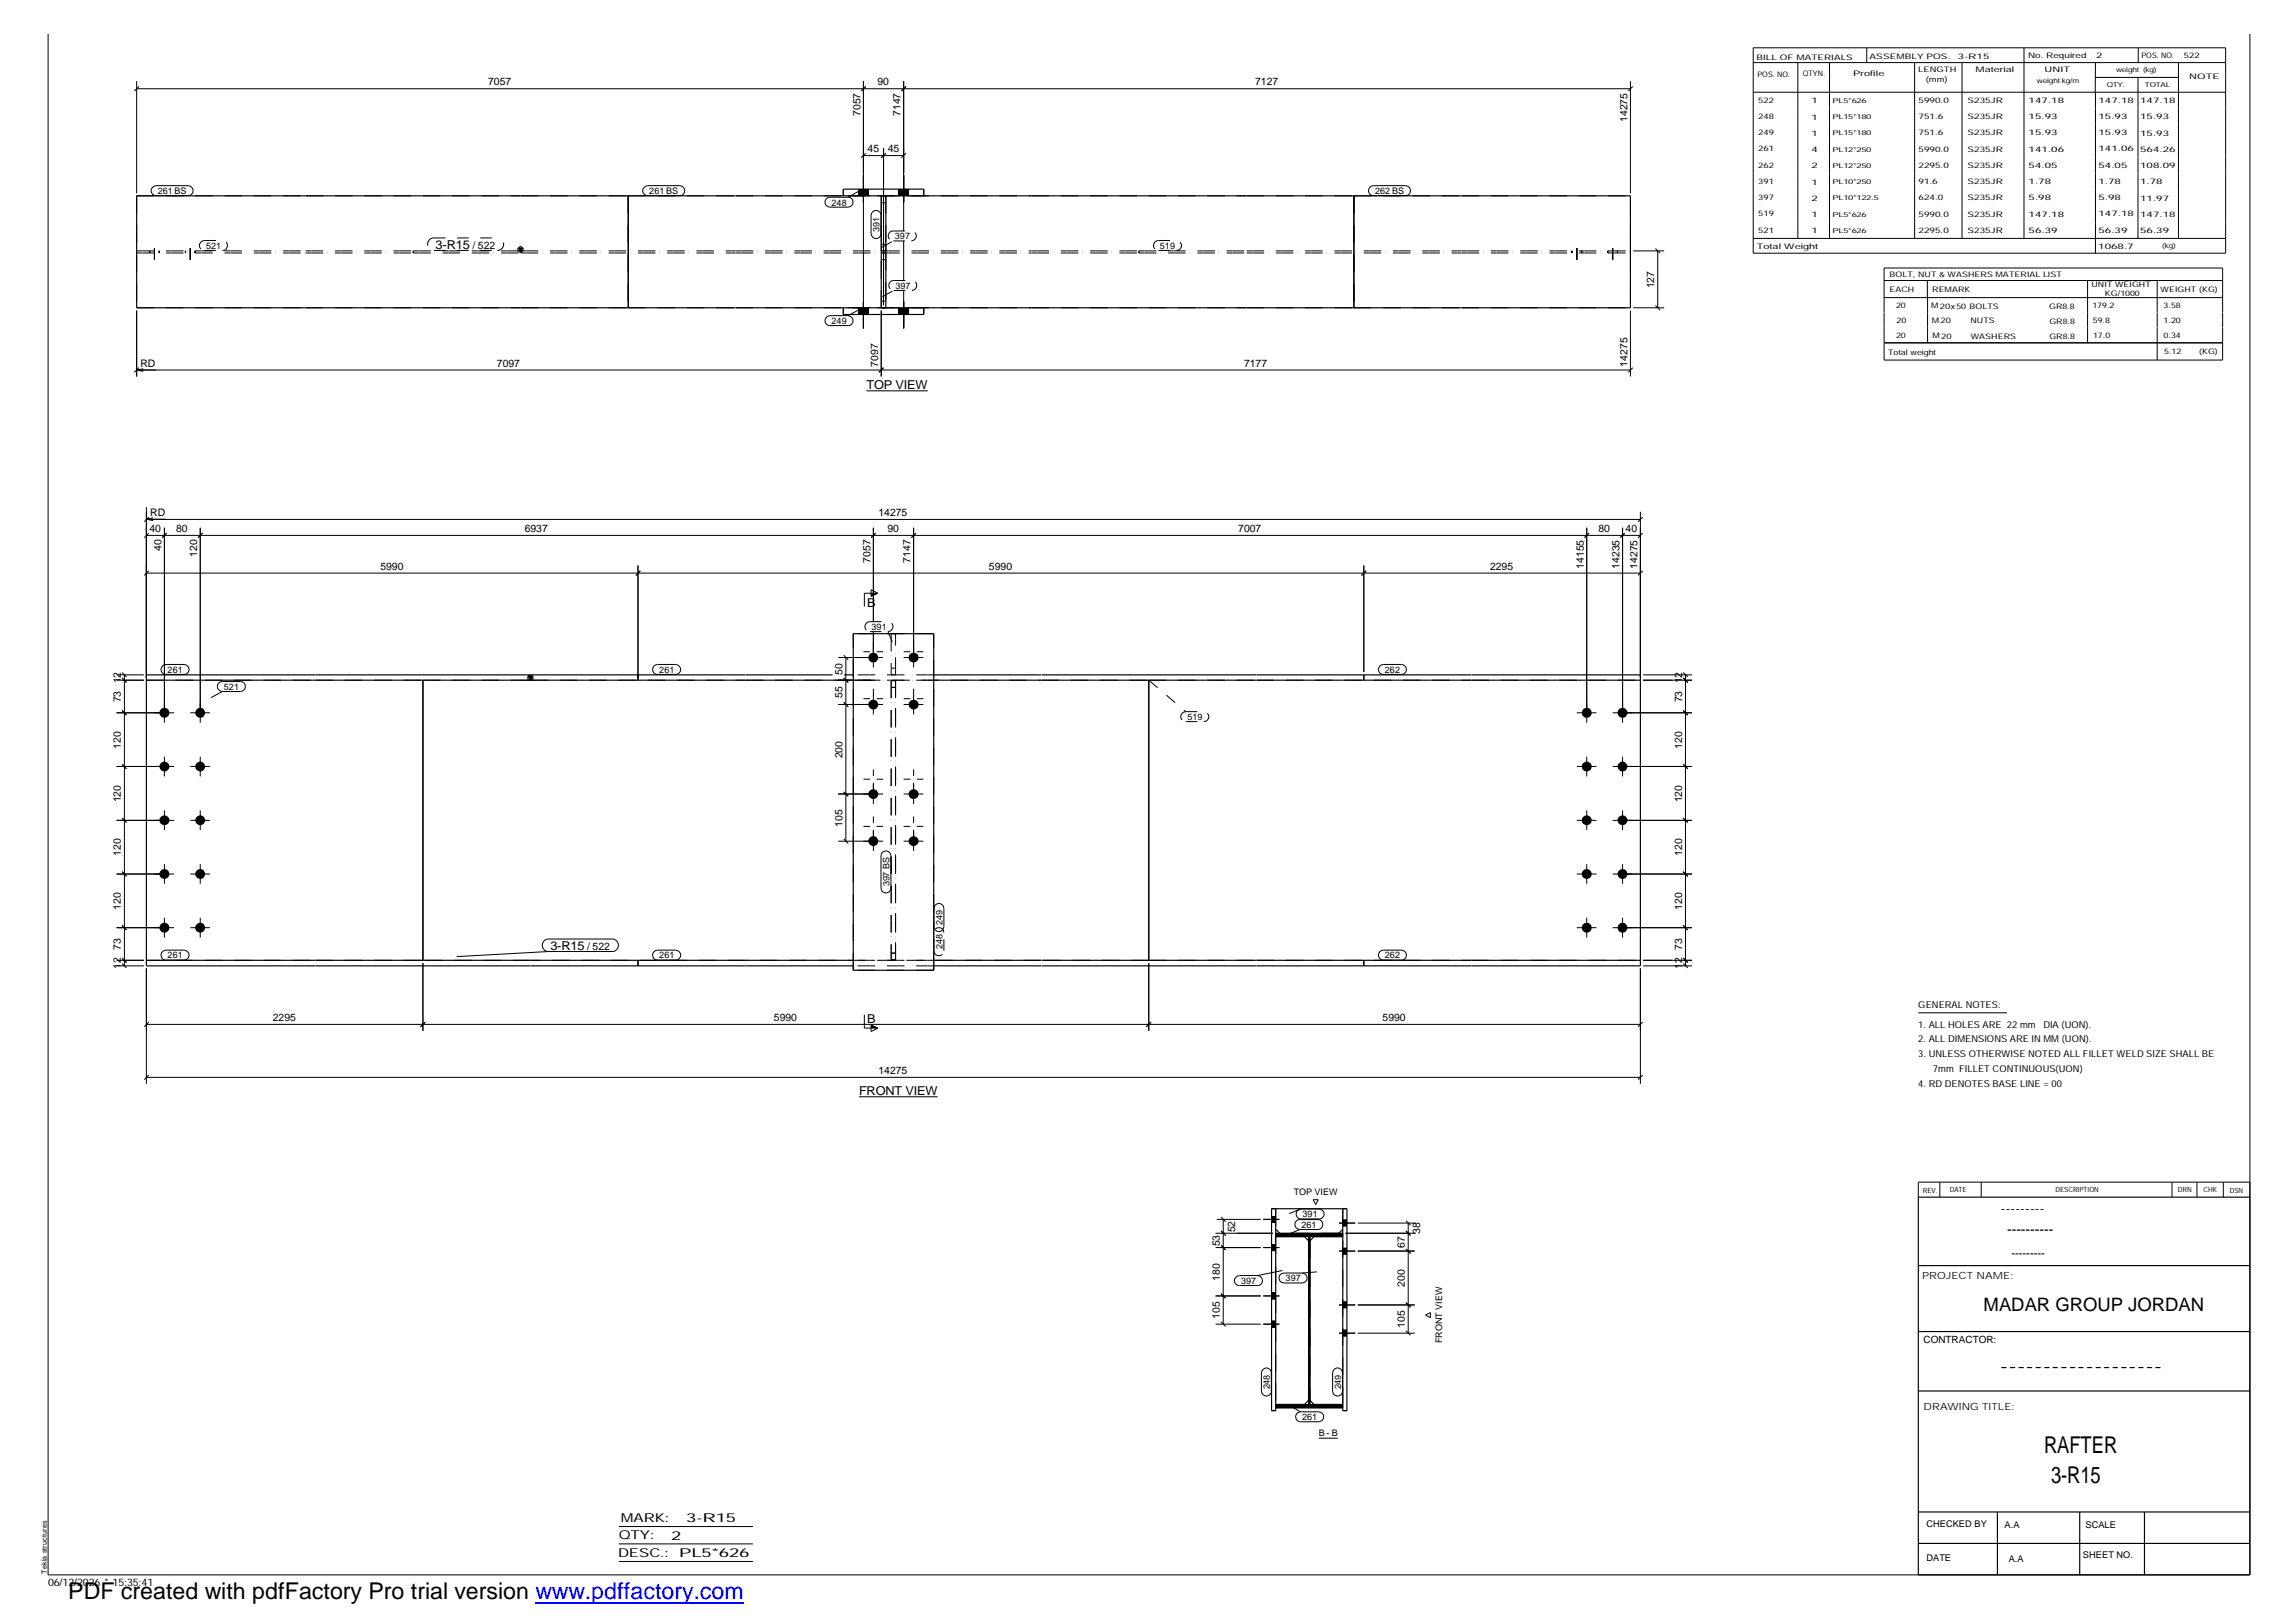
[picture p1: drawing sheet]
<svg xmlns="http://www.w3.org/2000/svg" width="420mm" height="297mm" viewBox="0 0 420 297" stroke-linecap="round" stroke-linejoin="round" font-family="sans-serif">
<defs><g id="words">
<g font-size="4.2">
<text x="374.2" y="265.9">RAFTER</text>
<text x="375.5" y="271.4">3-R15</text>
<text x="12.5" y="292.7">PDF created with pdfFactory Pro trial version www.pdffactory.com</text>
</g>
<text font-size="3.4" x="363.1" y="239.9">MADAR GROUP JORDAN</text>
<g font-size="2.5">
<text x="366.3" y="222.1">---------</text>
<text x="367.5" y="225.9">----------</text>
<text x="366.1" y="250.9">-------------------</text>
</g>
<g font-size="2.2">
<text x="79.8" y="45.5">3-R15</text>
<text x="158.6" y="71.2">TOP VIEW</text>
<text x="158.7" y="111.2">B</text>
<text x="100.8" y="173.8">3-R15</text>
<text x="158.7" y="187.3">B</text>
<text x="157.3" y="200.3">FRONT VIEW</text>
<text x="113.3" y="281.8">QTY:</text>
<text x="113.7" y="278.6">MARK:</text>
<text x="122.9" y="281.8">2</text>
<text x="125.6" y="278.6">3-R15</text>
<text x="113.2" y="285">DESC.:</text>
<text x="124.3" y="284.9">PL5*626</text>
</g>
<text font-size="2.1" x="368.3" y="230.1">---------</text>
<g font-size="1.9">
<text x="89.4" y="15.6">7057</text>
<text x="160.7" y="15.6">90</text>
<text x="229.8" y="15.6">7127</text>
<text x="157.5" y="21.2" transform="rotate(-90 157.5 21.2)">7057</text>
<text x="164.9" y="21.2" transform="rotate(-90 164.9 21.2)">7147</text>
<text x="297.9" y="22.3" transform="rotate(-90 297.9 22.3)">14275</text>
<text x="158.8" y="27.8">45</text>
<text x="162.5" y="27.8">45</text>
<text x="86.5" y="45.5">/ 522</text>
<text x="302.9" y="52.8" transform="rotate(-90 302.9 52.8)">127</text>
<text x="25.7" y="67.1">RD</text>
<text x="91" y="67.1">7097</text>
<text x="160.8" y="67.1" transform="rotate(-90 160.8 67.1)">7097</text>
<text x="227.8" y="67.1">7177</text>
<text x="297.9" y="67.1" transform="rotate(-90 297.9 67.1)">14275</text>
<text x="27.5" y="94.4">RD</text>
<text x="160.8" y="94.4">14275</text>
<text x="27.3" y="97.3">40</text>
<text x="29.5" y="100.8" transform="rotate(-90 29.5 100.8)">40</text>
<text x="32.3" y="97.3">80</text>
<text x="36.1" y="101.9" transform="rotate(-90 36.1 101.9)">120</text>
<text x="96.1" y="97.3">6937</text>
<text x="162.5" y="97.3">90</text>
<text x="226.7" y="97.3">7007</text>
<text x="292.7" y="97.3">80</text>
<text x="297.6" y="97.3">40</text>
<text x="69.6" y="104.3">5990</text>
<text x="159.3" y="103" transform="rotate(-90 159.3 103)">7057</text>
<text x="166.7" y="103" transform="rotate(-90 166.7 103)">7147</text>
<text x="181.1" y="104.3">5990</text>
<text x="272.8" y="104.3">2295</text>
<text x="289.9" y="104.1" transform="rotate(-90 289.9 104.1)">14155</text>
<text x="296.5" y="104.1" transform="rotate(-90 296.5 104.1)">14235</text>
<text x="299.8" y="104.1" transform="rotate(-90 299.8 104.1)">14275</text>
<text x="22.1" y="125.1" transform="rotate(-90 22.1 125.1)">12</text>
<text x="154.3" y="123.5" transform="rotate(-90 154.3 123.5)">50</text>
<text x="308" y="125.1" transform="rotate(-90 308 125.1)">12</text>
<text x="22.1" y="128.6" transform="rotate(-90 22.1 128.6)">73</text>
<text x="154.3" y="127.8" transform="rotate(-90 154.3 127.8)">55</text>
<text x="308" y="128.6" transform="rotate(-90 308 128.6)">73</text>
<text x="22.1" y="137" transform="rotate(-90 22.1 137)">120</text>
<text x="308" y="137" transform="rotate(-90 308 137)">120</text>
<text x="154.3" y="138.8" transform="rotate(-90 154.3 138.8)">200</text>
<text x="22.1" y="146.8" transform="rotate(-90 22.1 146.8)">120</text>
<text x="308" y="146.8" transform="rotate(-90 308 146.8)">120</text>
<text x="154.3" y="151.3" transform="rotate(-90 154.3 151.3)">105</text>
<text x="22.1" y="156.7" transform="rotate(-90 22.1 156.7)">120</text>
<text x="308" y="156.7" transform="rotate(-90 308 156.7)">120</text>
<text x="22.1" y="166.5" transform="rotate(-90 22.1 166.5)">120</text>
<text x="308" y="166.5" transform="rotate(-90 308 166.5)">120</text>
<text x="22.1" y="173.9" transform="rotate(-90 22.1 173.9)">73</text>
<text x="107.5" y="173.8">/ 522</text>
<text x="308" y="173.9" transform="rotate(-90 308 173.9)">73</text>
<text x="22.1" y="177.4" transform="rotate(-90 22.1 177.4)">12</text>
<text x="308" y="177.4" transform="rotate(-90 308 177.4)">12</text>
<text x="50" y="186.8">2295</text>
<text x="141.7" y="186.8">5990</text>
<text x="253.1" y="186.8">5990</text>
<text x="160.8" y="196.5">14275</text>
<text x="226.1" y="225.5" transform="rotate(-90 226.1 225.5)">52</text>
<text x="260" y="225.9" transform="rotate(-90 260 225.9)">38</text>
<text x="223.4" y="228.1" transform="rotate(-90 223.4 228.1)">53</text>
<text x="257.2" y="228.5" transform="rotate(-90 257.2 228.5)">67</text>
<text x="223.4" y="234.4" transform="rotate(-90 223.4 234.4)">180</text>
<text x="257.2" y="235.5" transform="rotate(-90 257.2 235.5)">200</text>
<text x="223.4" y="241.4" transform="rotate(-90 223.4 241.4)">105</text>
<text x="257.2" y="243" transform="rotate(-90 257.2 243)">105</text>
<text x="8.8" y="290.2">06/12/2026 * 15:35:41</text>
</g>
<g font-size="1.8">
<text x="351.9" y="234.1">PROJECT NAME:</text>
<text x="352.2" y="245.8">CONTRACTOR:</text>
<text x="352.2" y="258.1">DRAWING TITLE:</text>
</g>
<g font-size="1.7">
<text x="28.9" y="35.5">261 BS</text>
<text x="118.9" y="35.5">261 BS</text>
<text x="251.8" y="35.5">262 BS</text>
<text x="152.2" y="37.6">248</text>
<text x="37.7" y="45.5">521</text>
<text x="161" y="42.4" transform="rotate(-90 161 42.4)">391</text>
<text x="163.8" y="43.8">397</text>
<text x="212.3" y="45.5">519</text>
<text x="163.9" y="52.9">397</text>
<text x="152.2" y="59.3">249</text>
<text x="159.6" y="115.3">391</text>
<text x="30.7" y="123.1">261</text>
<text x="120.7" y="123.1">261</text>
<text x="253.5" y="123.1">262</text>
<text x="41" y="126.3">521</text>
<text x="217.4" y="131.8">519</text>
<text x="162.9" y="162.2" transform="rotate(-90 162.9 162.2)">397 BS</text>
<text x="172.6" y="173.7" transform="rotate(-90 172.6 173.7)">248</text>
<text x="172.6" y="169.3" transform="rotate(-90 172.6 169.3)">249</text>
<text x="30.7" y="175.4">261</text>
<text x="120.7" y="175.4">261</text>
<text x="253.5" y="175.4">262</text>
<text x="351.2" y="184.6">GENERAL NOTES:</text>
<text x="351.2" y="190.8">2. ALL DIMENSIONS ARE IN MM (UON).</text>
<text x="351.2" y="188.1">1. ALL HOLES ARE 22 mm</text>
<text x="374.1" y="188.1">DIA (UON).</text>
<text x="351.2" y="193.5">3. UNLESS OTHERWISE NOTED ALL FILLET WELD SIZE SHALL BE</text>
<text x="353.9" y="196.2">7mm FILLET CONTINUOUS(UON)</text>
<text x="351.2" y="198.9">4. RD DENOTES BASE LINE = 00</text>
<text x="236.9" y="218.6">TOP VIEW</text>
<text x="238.3" y="224.7">261</text>
<text x="238.5" y="222.8">391</text>
<text x="227.2" y="235">397</text>
<text x="235.4" y="234.5">397</text>
<text x="264" y="245.8" transform="rotate(-90 264 245.8)">FRONT VIEW</text>
<text x="232.5" y="254.3" transform="rotate(-90 232.5 254.3)">248</text>
<text x="245.5" y="254.3" transform="rotate(-90 245.5 254.3)">249</text>
<text x="238.4" y="259.9">261</text>
<text x="241.4" y="262.9">B - B</text>
<text x="352.7" y="279.5">CHECKED BY</text>
<text x="367" y="279.6">A.A</text>
<text x="381.8" y="279.7">SCALE</text>
<text x="352.7" y="285.7">DATE</text>
<text x="367.7" y="285.9">A.A</text>
<text x="381.3" y="285.1">SHEET NO.</text>
</g>
<g font-size="1.4">
<text x="321.6" y="10.9">BILL OF MATERIALS</text>
<text x="342.3" y="10.7">ASSEMBLY POS.</text>
<text x="358.4" y="10.7">3-R15</text>
<text x="371.3" y="10.6">No. Required</text>
<text x="383.8" y="10.6">2</text>
<text x="392" y="10.6">POS. NO.</text>
<text x="399.8" y="10.7">522</text>
<text x="321.7" y="14">POS. NO.</text>
<text x="330" y="14">QTYN.</text>
<text x="339.3" y="13.8">Profile</text>
<text x="351.2" y="13.2">LENGTH</text>
<text x="352.6" y="15">(mm)</text>
<text x="361.7" y="13.2">Material</text>
<text x="374.3" y="13.2">UNIT</text>
<text x="400.8" y="14.4">NOTE</text>
<text x="321.9" y="18.8">522</text>
<text x="321.9" y="21.7">248</text>
<text x="331.6" y="18.9">1</text>
<text x="331.6" y="21.9">1</text>
<text x="351.2" y="18.8">5990.0</text>
<text x="351.2" y="21.8">751.6</text>
<text x="360.2" y="18.8">S235JR</text>
<text x="360.2" y="21.8">S235JR</text>
<text x="371.4" y="18.9">147.18</text>
<text x="371.4" y="21.8">15.93</text>
<text x="384.2" y="18.8">147.18</text>
<text x="384.2" y="21.8">15.93</text>
<text x="391.8" y="18.9">147.18</text>
<text x="391.8" y="21.8">15.93</text>
<text x="321.9" y="24.8">249</text>
<text x="321.9" y="27.7">261</text>
<text x="331.6" y="24.8">1</text>
<text x="331.6" y="27.8">4</text>
<text x="351.2" y="24.8">751.6</text>
<text x="351.2" y="27.8">5990.0</text>
<text x="360.2" y="24.8">S235JR</text>
<text x="360.2" y="27.8">S235JR</text>
<text x="371.4" y="24.8">15.93</text>
<text x="371.4" y="27.8">141.06</text>
<text x="384.2" y="24.8">15.93</text>
<text x="384.2" y="27.7">141.06</text>
<text x="391.8" y="24.8">15.93</text>
<text x="391.8" y="27.8">564.26</text>
<text x="321.9" y="30.7">262</text>
<text x="321.9" y="33.6">391</text>
<text x="331.6" y="30.8">2</text>
<text x="331.6" y="33.8">1</text>
<text x="351.2" y="30.7">2295.0</text>
<text x="351.2" y="33.7">91.6</text>
<text x="360.2" y="30.7">S235JR</text>
<text x="360.2" y="33.7">S235JR</text>
<text x="371.4" y="30.8">54.05</text>
<text x="371.4" y="33.7">1.78</text>
<text x="384.2" y="30.7">54.05</text>
<text x="384.2" y="33.7">1.78</text>
<text x="391.8" y="30.8">108.09</text>
<text x="391.8" y="33.7">1.78</text>
<text x="321.9" y="36.6">397</text>
<text x="321.9" y="39.6">519</text>
<text x="331.6" y="36.7">2</text>
<text x="331.6" y="39.7">1</text>
<text x="351.2" y="36.7">624.0</text>
<text x="351.2" y="39.7">5990.0</text>
<text x="360.2" y="36.6">S235JR</text>
<text x="360.2" y="39.7">S235JR</text>
<text x="371.4" y="36.7">5.98</text>
<text x="371.4" y="39.7">147.18</text>
<text x="384.2" y="36.6">5.98</text>
<text x="384.2" y="39.6">147.18</text>
<text x="391.8" y="36.7">11.97</text>
<text x="391.8" y="39.7">147.18</text>
<text x="321.6" y="45.6">Total Weight</text>
<text x="321.9" y="42.6">521</text>
<text x="331.6" y="42.7">1</text>
<text x="351.2" y="42.6">2295.0</text>
<text x="360.2" y="42.6">S235JR</text>
<text x="371.4" y="42.7">56.39</text>
<text x="384.1" y="45.5">1068.7</text>
<text x="384.2" y="42.6">56.39</text>
<text x="391.8" y="42.7">56.39</text>
<text x="345.9" y="53.5">EACH</text>
<text x="345.9" y="50.6">BOLT, NUT &amp; WASHERS MATERIAL LIST</text>
<text x="353.7" y="53.5">REMARK</text>
<text x="382.9" y="52.6">UNIT WEIGHT</text>
<text x="395.6" y="53.4">WEIGHT (KG)</text>
<text x="347.1" y="56.4">20</text>
<text x="347.2" y="59">20</text>
<text x="353.5" y="56.5">M 20x 50 BOLTS</text>
<text x="353.7" y="59.2">M 20</text>
<text x="360.7" y="59.2">NUTS</text>
<text x="375.2" y="56.5">GR8.8</text>
<text x="375.2" y="59.3">GR8.8</text>
<text x="383.1" y="56.5">179.2</text>
<text x="383.2" y="59.1">59.8</text>
<text x="385.4" y="54.1">KG/1000</text>
<text x="396.1" y="56.4">3.58</text>
<text x="396.1" y="59.2">1.20</text>
<text x="345.7" y="64.9">Total weight</text>
<text x="347.1" y="61.9">20</text>
<text x="353.8" y="61.9">M 20</text>
<text x="360.8" y="62">WASHERS</text>
<text x="375.2" y="62.1">GR8.8</text>
<text x="383.2" y="61.8">17.0</text>
<text x="396.1" y="61.9">0.34</text>
<text x="396.2" y="64.8">5.12</text>
<text x="402.6" y="64.7">(KG)</text>
</g>
<g font-size="1.3">
<text x="352" y="218.3">REV.</text>
<text x="357" y="218.2">DATE</text>
<text x="376.3" y="218.2">DESCRIPTION</text>
<text x="398.7" y="218.2">DRN</text>
<text x="403.4" y="218.2">CHK</text>
<text x="408.2" y="218.3">DSN</text>
<text x="8.6" y="288" transform="rotate(-90 8.6 288)">Tekla structures</text>
</g>
<g font-size="1.2">
<text x="372.9" y="15.2">weight kg/m</text>
<text x="385.7" y="15.9">QTY.</text>
<text x="387.4" y="13.2">weight (kg)</text>
<text x="392.7" y="15.9">TOTAL</text>
<text x="335.5" y="18.8">PL5*626</text>
<text x="335.5" y="21.8">PL15*180</text>
<text x="335.5" y="24.8">PL15*180</text>
<text x="335.5" y="27.8">PL12*250</text>
<text x="335.5" y="30.7">PL12*250</text>
<text x="335.5" y="33.7">PL10*250</text>
<text x="335.5" y="36.7">PL10*122.5</text>
<text x="335.5" y="39.7">PL5*626</text>
<text x="335.5" y="42.6">PL5*626</text>
<text x="395.9" y="45.4">(kg)</text>
</g>
</g></defs>
<g fill="none" stroke="#000" stroke-width=".18">
<path d="M25 14.8v20.6M25 16.2h273.5M25.4 15.8l-.8 .9M158.1 14.8v45.3M158.5 15.8l-.9 .9M165.4 14.8v27.5M165.9 15.8l-.9 .9M298.5 14.8v20.6M298.9 15.8l-.8 .9M321 8.7h86.5v37.6h-86.5zM321 11.5h86.5M321 16.9h86.5"/>
<path d="M329.1 11.5v32.1M334.9 11.5v32.1M341.8 8.8v2.7M350.5 11.5v32.1M359.2 11.5v32.1M370.5 8.7v34.9M383.6 11.5v5.4M383.6 14.2h15.3M383.6 16.9v29.4M391.4 14.2v29.4M391.5 8.8v2.7M398.8 11.5v32.1"/>
<path d="M411.9 6.3v281.9h-403.1v-281.9M27.9 34.3l.7-.3h5.9a.91 .91 0 0 1 .8 .9 .91 .91 0 0 1-.8 .9h-5.9a.88 .88 0 0 1-.9-.5 .88 .88 0 0 1 .2-1zM117.9 34.3l.7-.3h5.9a.91 .91 0 0 1 .8 .9 .91 .91 0 0 1-.8 .9h-5.9a.88 .88 0 0 1-.9-.5 .88 .88 0 0 1 .2-1zM151.3 36.4l.6-.3h3.4a.91 .91 0 0 1 .9 .9 .91 .91 0 0 1-.9 .9h-3.4a.92 .92 0 0 1-.8-.6 .92 .92 0 0 1 .2-.9zM157.2 34.6v1.2M157.4 34.9l-2.1 1.2M158.1 28.5h7.3M158.5 28.1l-.9 .8M159 34.6v1.2M159.8 38.8a.91 .91 0 0 1 1-.2 .91 .91 0 0 1 .5 .8v3.3a.91 .91 0 0 1-.9 1 .91 .91 0 0 1-.9-1v-3.3zM161.8 27.1v28.8M162.2 28.1l-.9 .8"/>
<path d="M164.5 34.6v1.2M165.9 28.1l-.9 .8M166.3 34.6v1.2M250.8 34.3l.7-.3h5.8a.91 .91 0 0 1 .9 .9 .91 .91 0 0 1-.9 .9h-5.8a.91 .91 0 0 1-.9-.5 .91 .91 0 0 1 .2-1zM25 56.8v12.1M151.3 58.1l.6-.3h3.4a.91 .91 0 0 1 .9 .9 .91 .91 0 0 1-.9 .9h-3.4a.88 .88 0 0 1-.8-.6 .88 .88 0 0 1 .2-.9zM157.2 56.3v1.3M157.4 56.6l-2.1 1.2M159 56.3v1.3M161.3 56.8v12.1M164.5 56.3v1.3M165.4 44.1v7.3"/>
<path d="M165.4 53.1v7M166.3 56.3v1.3M298.5 56.8v12.1M299 56.3h5.7M299 45.9h5.7M303.1 55.9l.8 .9M303.1 45.5l.8 .8M303.5 45.9v10.4M321 43.6h86.5M344.9 54.5h62M344.9 49.1h62v16.8h-62zM344.9 51.3h62"/>
<path d="M352.8 51.3v3.2M352.9 54.5v8.3M382.2 51.3v11.5M394.9 51.3v14.6M25 67.7h273.5M25 67.7l1.2 .3M25.4 67.3l-.8 .8M26.2 67.5l-1.2 .2M158.6 71.5h11.2M161.8 67.3l-.9 .8M298.9 67.3l-.8 .8M344.9 62.7h62"/>
<path d="M345 62.8h61.9M26.8 95.1h273.5M26.8 92.8v31.2M26.8 98h273.5M26.8 95l1.2 .3M26.8 95h3.6M27.2 94.6l-.8 .9M27.2 97.6l-.8 .8M28 94.8l-1.2 .2M30.1 96.6v35.7M30.5 97.6l-.8 .8M36.7 96.6v35.7"/>
<path d="M37.1 97.6l-.9 .8M159.9 96.6v17.2M160.3 97.6l-.8 .8M167.3 96.6v25.6M167.7 97.6l-.9 .8M290.5 96.6v35.7M290.9 97.6l-.8 .8M297.1 96.6v35.7M297.4 97.6l-.8 .8M297.5 97.6l-.8 .7M300.3 93.7v30.3M300.7 94.6l-.8 .9"/>
<path d="M300.7 97.6l-.8 .8M26.8 104.9h273.5M27.2 104.5l-.8 .8M116.8 103.5v20.5M117.2 104.5l-.8 .8M154.5 119.9l.8 .9M158.1 119.3h1.2M159.5 107.9l1.2 .7-1.2 .6zM159.9 115.5v6.7M160.5 119.3h1.2M160.7 108.6h-2.5v2.4M165.4 119.3h1.3"/>
<path d="M167.9 119.3h1.1M249.7 103.5v19.5M250.1 104.5l-.8 .8M300.7 104.5l-.8 .8M21.3 130.5h10.6M21.3 124.5h5M21.3 123.5h5M22.4 139.9l.8 .8M22.4 130l.8 .9M22.4 124.1l.8 .8M22.4 123.1l.8 .8M22.8 123.5v53.3"/>
<path d="M29.7 121.9l.7-.3h3.3a.91 .91 0 0 1 .9 .9 .91 .91 0 0 1-.9 .9h-3.3a.91 .91 0 0 1-.8-.5 .91 .91 0 0 1 .1-1zM30.1 138.5v3.6M34.8 130.5h3.6M36.7 138.5v3.6M40 125l.7-.3h3.3a.91 .91 0 0 1 .9 1 .91 .91 0 0 1-.9 .9h-3.3a.92 .92 0 0 1-.9-.6 .92 .92 0 0 1 .2-1zM40.7 126.6l-2.1 1.1M119.7 121.9l.7-.3h3.3a.91 .91 0 0 1 .9 .9 .91 .91 0 0 1-.9 .9h-3.3a.91 .91 0 0 1-.8-.5 .91 .91 0 0 1 .1-1zM153.5 120.3h8.2M153.5 128.9h8.2M153.5 124.5h5.9M154.5 128.6l.8 .8M154.5 124.1l.8 .8"/>
<path d="M154.9 120.3v33.7M158.1 127.9h1.2M159.9 126.1v4.7M160.5 127.9h1.2M165.4 120.3h3.6M165.4 128.9h3.6M165.4 127.9h1.3M167.3 126.1v4.7M167.9 127.9h1.1M252.6 121.9l.6-.3h3.4a.91 .91 0 0 1 .9 .9 .91 .91 0 0 1-.9 .9h-3.4a.91 .91 0 0 1-.8-.5 .91 .91 0 0 1 .2-1zM288.7 130.5h3.6M290.5 138.5v3.6"/>
<path d="M295.2 130.5h14.6M297.1 138.5v3.6M300.8 124.5h9M300.8 123.5h9M308.1 139.9l.9 .8M308.1 130l.9 .9M308.1 124.1l.9 .8-.8-.8M308.1 123.1l.9 .8M308.6 123.5v53.3M21.3 140.3h10.6M21.3 150.1h10.6M21.3 160h10.6"/>
<path d="M22.4 159.5l.8 .9M22.4 149.7l.8 .8M30.1 148.3v3.6M30.1 158.1v3.6M34.8 140.3h3.6M34.8 150.1h3.6M34.8 160h3.6M36.7 148.3v3.6M36.7 158.1v3.6M153.5 145.3h8.2M153.5 154h8.2M154.5 144.9l.8 .8"/>
<path d="M154.5 153.5l.8 .9M158.1 142.6h1.2M158.1 151.2h1.2M159.9 140.8v1.2M159.9 143.2v3.9M159.9 149.4v1.2M159.9 151.8v3.9M160.5 142.6h1.2M160.5 151.2h1.2M161.5 156a.93 .93 0 0 1 1-.2 .93 .93 0 0 1 .6 .8v5.9a.91 .91 0 0 1-.9 .9 .91 .91 0 0 1-.9-.9v-5.9zM165.4 145.3h3.6M165.4 154h3.6"/>
<path d="M165.4 142.6h1.3M165.4 151.2h1.3M167.3 140.8v1.2M167.3 143.2v3.9M167.3 149.4v1.2M167.3 151.8v3.9M167.9 142.6h1.1M167.9 151.2h1.1M288.7 140.3h3.6M288.7 150.1h3.6M288.7 160h3.6M290.5 148.3v3.6"/>
<path d="M290.5 158.1v3.6M295.2 140.3h14.6M295.2 150.1h14.6M295.2 160h14.6M297.1 148.3v3.6M297.1 158.1v3.6M308.1 159.5l.9 .9M308.1 149.7l.9 .8M21.3 169.8h10.6M21.3 176.8h5M21.3 175.8h5M22.4 176.3l.8 .9"/>
<path d="M22.4 175.3l.8 .9-.8-.8M22.4 169.4l.8 .8M26.8 177.2v21.2M29.7 174.2l.7-.3h3.3a.91 .91 0 0 1 .9 .9 .91 .91 0 0 1-.9 .9h-3.3a.91 .91 0 0 1-.8-.5 .91 .91 0 0 1 .1-1zM30.1 168v3.6M34.8 169.8h3.6M36.7 168v3.6M77.4 176.3v12.4M99.6 172.2l.6-.3h11.9a1.14 1.14 0 0 1 1.1 1.1 1.14 1.14 0 0 1-1.1 1.1h-11.6a1.14 1.14 0 0 1-1.1-.6 1.14 1.14 0 0 1 .2-1.3zM100.5 174.1l-16.9 1M119.7 174.2l.7-.3h3.3a.91 .91 0 0 1 .9 .9 .91 .91 0 0 1-.9 .9h-3.3a.91 .91 0 0 1-.8-.5 .91 .91 0 0 1 .1-1zM171.2 165.6a.91 .91 0 0 1 1-.2 .91 .91 0 0 1 .6 .9v3.3a.91 .91 0 0 1-.9 .9 .91 .91 0 0 1-.9-.9v-3.3z"/>
<path d="M210.3 176.3v12.4M252.6 174.2l.6-.3h3.4a.91 .91 0 0 1 .9 .9 .91 .91 0 0 1-.9 .9h-3.4a.91 .91 0 0 1-.8-.5 .91 .91 0 0 1 .2-1zM288.7 169.8h3.6M290.5 168v3.6M295.2 169.8h14.6M297.1 168v3.6M300.3 177.2v21.2M300.8 176.8h9M300.8 175.8h9M308.1 176.3l.9 .9M308.1 175.3l.9 .9M308.1 169.4l.9 .8"/>
<path d="M26.8 197.2h273.5M26.8 187.5h273.5M27.2 196.8l-.8 .8M27.2 187.1l-.8 .8M77.9 187.1l-.9 .8M158.2 185.7v2.5h2.5M159.5 187.6l1.2 .6-1.2 .6zM210.7 187.1l-.8 .8M300.7 187.1l-.8 .8M300.7 196.8l-.8 .8M351.2 185.4h16.2M157.3 200.7h14.4"/>
<path d="M240.4 219.6h.9l-.4 .9zM355.1 216.4v2.7M362.7 216.4v2.7M397.6 216.4v2.7M402.2 216.4v2.7M407 216.4v2.7M411.9 216.4h-60.7v2.7M222.5 228.3h8.3M222.5 237.2h8.3M222.5 225.7h10.5M222.8 223.2h8M223.6 236.8l.8 .8"/>
<path d="M223.6 227.9l.8 .9M223.6 225.3l.8 .8M223.6 222.7l.8 .9M223.9 223.2v19.1M226.3 233.8l.6-.3h3.3a.91 .91 0 0 1 .9 .9 .91 .91 0 0 1-.9 .9h-3.3a.88 .88 0 0 1-.8-.6 .88 .88 0 0 1 .2-.9zM231.3 223.2h2.9M231.3 228.3h2.9M231.3 237.2h2.9M232.8 223.7h.8M232.8 222.7h.8M232.8 228.9h.8M232.8 227.8h.8"/>
<path d="M232.8 237.7h.8M232.8 236.6h.8M233.6 225.7l.5 .6M233.6 225.8l.4 .5M233.6 225.9l.3 .4M233.6 226l.2 .3M233.6 226.1l.1 .2M233.6 226.2v.1M233.6 225.7l.6 .6M233.7 225.7l.6 .6M233.8 225.7l.6 .6M233.9 225.7l.6 .6"/>
<path d="M234 225.7l.6 .6M234.1 225.7l.6 .6M234.2 225.7l.6 .6M234.3 225.7l.6 .6M234.4 233.2l.7-.2h3.3a.91 .91 0 0 1 .9 .9 .91 .91 0 0 1-.9 .9h-3.3a.93 .93 0 0 1-.9-.6 .93 .93 0 0 1 .2-1zM234.4 225.7l.6 .6M234.5 225.7l.5 .6M234.5 225.7l.6 .6M234.6 225.7l.6 .6M234.7 225.7l.6 .6M234.8 225.7l.6 .6M234.8 232.5l-4.6 1"/>
<path d="M234.9 225.7l.6 .6M235 225.7l.6 .6M235.1 225.7l.6 .6M235.2 225.7l.6 .6M235.3 225.7l.6 .6M235.4 225.7l.6 .6M235.5 225.7l.6 .6M235.6 225.7l.6 .6M235.7 225.7l.6 .6M235.8 225.7l.5 .6M235.8 225.7l.6 .6M235.9 225.7l.6 .6"/>
<path d="M236 225.7l.6 .6M236.1 225.7l.5 .6M236.1 225.7l.6 .6M236.2 225.7l.6 .6M236.3 225.7l.6 .6M236.4 225.7l.6 .6M236.5 225.7l.6 .6M236.6 225.7l.6 .6M236.7 225.7l.6 .6M236.8 225.7l.6 .6M236.9 225.7l.5 .6M236.9 225.7l.6 .6"/>
<path d="M237 225.7l.7 .6M237.2 225.7l.5 .6M237.2 225.7l.6 .6M237.3 223.5l.7-.3h3.3a.91 .91 0 0 1 .9 .9 .91 .91 0 0 1-.9 .9h-3.3a.92 .92 0 0 1-.9-.5 .92 .92 0 0 1 .2-1zM237.3 225.7l.6 .6M237.4 225.7l.6 .6M237.5 225.7l.6 .6M237.5 221.6l.7-.3h3.3a.91 .91 0 0 1 .9 .9 .91 .91 0 0 1-.9 .9h-3.3a.91 .91 0 0 1-.8-.6 .91 .91 0 0 1 .1-.9zM237.6 225.7l.6 .6M237.7 225.7l.6 .6M237.8 225.7l.6 .6M237.9 225.7l.6 .6"/>
<path d="M238 225.7l.5 .6M238 225l-2 .8M238 225.7l.6 .6M238.1 225.7l.6 .6M238.2 221.3l-2.2 .8M238.2 225.7l.6 .6M238.3 225.7l.6 .6M238.4 225.7l.5 .6M238.4 225.7l.6 .6M238.5 225.7l.6 .6M238.6 225.7l.6 .6M238.7 225.7l.6 .6"/>
<path d="M238.8 225.7l.6 .6M238.9 225.7l.6 .6M239 225.7l.6 .6M239.1 225.7l.5 .6M239.1 225.7l.6 .6M239.2 225.7l.6 .6-.2 .3M239.3 225.7l.6 .6M239.4 225.7l.6 .6M239.5 225.7l.6 .6M239.6 240l.2-.2-.2 .3M239.6 238.3l.2-.2-.2 .3M239.6 236l.2-.1-.2 .2"/>
<path d="M239.6 235.3l.2-.2-.2 .3M239.6 234.3l.2-.1-.2 .2M239.6 233.8l.2-.2-.2 .3M239.6 233.6l.2-.2-.2 .3M239.6 232.7l.2-.2-.2 .3M239.6 232.1l.2-.2-.2 .3M239.6 231l.2-.2-.2 .3M239.6 230.4l.2-.2-.2 .2M239.6 229.8l.2-.2-.2 .3M239.6 229.6l.2-.2-.2 .3M239.6 228.1l.2-.1-.2 .2M239.6 225.7l.6 .6"/>
<path d="M239.7 226.3l-.1 .1M239.7 225.7l.6 .6M239.7 226.3l-.1 .2M239.8 236.4h.1M239.8 225.7l.6 .6M239.8 240l-.2 .3M239.8 239.8l-.2 .4M239.8 239.7l-.2 .3M239.8 239.7l-.2 .2M239.8 239.6l-.2 .3M239.8 239.6l-.2 .2M239.8 239.4l-.2 .4 .2-.2"/>
<path d="M239.8 239.3l-.2 .3M239.8 239.2l-.2 .4M239.8 239.1l-.2 .3M239.8 239l-.2 .3M239.8 238.8l-.2 .4M239.8 238.7l-.2 .3M239.8 238.6l-.2 .4M239.8 238.6l-.2 .2M239.8 238.5l-.2 .3M239.8 238.4l-.2 .3M239.8 238.4l-.2 .3 .2-.3M239.8 238.3l-.2 .3"/>
<path d="M239.8 238.2l-.2 .3M239.8 238l-.2 .3M239.8 237.9l-.2 .3M239.8 237.8l-.2 .3 .2-.2M239.8 237.7l-.2 .3M239.8 237.6l-.2 .3M239.8 237.5l-.2 .3M239.8 237.4l-.2 .3M239.8 237.3l-.2 .3M239.8 237.2l-.2 .3M239.8 237.1l-.2 .3M239.8 237.2l-.2 .2"/>
<path d="M239.8 237.1l-.2 .2M239.8 237l-.2 .3M239.8 237l-.2 .2M239.8 236.8l-.2 .4M239.8 236.8l-.2 .2M239.8 236.7l-.2 .3 .2-.3M239.8 236.6l-.2 .3M239.8 236.5l-.2 .3M239.8 236.6l-.2 .2M239.8 236.4l-.2 .3M239.8 236.4l-.2 .2M239.8 236.3l-.2 .3"/>
<path d="M239.8 236.2l-.2 .3 .1-.1M239.8 236.2l-.2 .3M239.8 236.1l-.2 .3M239.8 236.1l-.2 .2M239.8 236l-.2 .3M239.8 236l-.2 .2M239.8 235.9l-.2 .3M239.8 235.8l-.2 .3M239.8 235.7l-.2 .3M239.8 235.6l-.2 .3M239.8 235.4l-.2 .4M239.8 235.4l-.2 .3"/>
<path d="M239.8 235.3l-.2 .3M239.8 235.4l-.2 .2M239.8 235.3l-.2 .2M239.8 235.2l-.2 .3M239.8 235.1l-.2 .3M239.8 235l-.2 .3M239.8 234.9l-.2 .3M239.8 234.8l-.2 .3M239.8 234.7l-.2 .3M239.8 234.6l-.2 .3M239.8 234.4l-.2 .4M239.8 234.3l-.2 .3"/>
<path d="M239.8 234.2l-.2 .4M239.8 234.1l-.2 .3M239.8 234l-.2 .3M239.8 234l-.2 .2M239.8 233.8l-.2 .4 .2-.3M239.8 233.7l-.2 .3M239.8 233.5l-.2 .3M239.8 233.5l-.2 .2M239.8 233.3l-.2 .3M239.8 233.2l-.2 .3M239.8 233.1l-.2 .3M239.8 233l-.2 .3"/>
<path d="M239.8 232.9l-.2 .3M239.8 232.8l-.2 .3M239.8 232.7l-.2 .3 .2-.2M239.8 232.7l-.2 .2M239.8 232.6l-.2 .3M239.8 232.6l-.2 .2M239.8 232.4l-.2 .2M239.8 232.3l-.2 .3M239.8 232.3l-.2 .2M239.8 232.1l-.2 .4 .2-.3M239.8 232.2l-.2 .2M239.8 232.1l-.2 .3"/>
<path d="M239.8 232l-.2 .3M239.8 231.8l-.2 .3M239.8 231.6l-.2 .4M239.8 231.6l-.2 .2M239.8 231.5l-.2 .3M239.8 231.5l-.2 .2M239.8 231.4l-.2 .3M239.8 231.4l-.2 .2M239.8 231.3l-.2 .3M239.8 231.2l-.2 .3M239.8 231l-.2 .4M239.8 231l-.2 .3"/>
<path d="M239.8 230.9l-.2 .3M239.8 231l-.2 .2M239.8 230.9l-.2 .2M239.8 230.6l-.2 .4M239.8 230.5l-.2 .3M239.8 230.4l-.2 .3M239.8 230.3l-.2 .3M239.8 230.2l-.2 .3M239.8 230.1l-.2 .3M239.8 230l-.2 .3M239.8 229.9l-.2 .3M239.8 229.8l-.2 .4"/>
<path d="M239.8 229.8l-.2 .2M239.8 229.7l-.2 .3M239.8 229.7l-.2 .2M239.8 229.6l-.2 .3M239.8 229.5l-.2 .3M239.8 229.4l-.2 .2M239.8 229.3l-.2 .3M239.8 229.3l-.2 .2M239.8 229.2l-.2 .3M239.8 229.1l-.2 .3M239.8 228.9l-.2 .4M239.8 228.8l-.2 .3"/>
<path d="M239.8 228.7l-.2 .3M239.8 228.6l-.2 .3M239.8 228.5l-.2 .3M239.8 228.4l-.2 .3M239.8 228.3l-.2 .3M239.8 228.4l-.2 .2M239.8 228.2l-.2 .3 .2-.2M239.8 228l-.2 .4M239.8 227.9l-.2 .3M239.8 227.8l-.2 .3M239.8 227.7l-.2 .3M239.8 227.8l-.2 .2"/>
<path d="M239.8 227.6l-.2 .4 .2-.3M239.8 227.5l-.2 .3M239.8 227.4l-.2 .3M239.8 227.2l-.2 .4M239.8 227.2l-.2 .2M239.8 227.1l-.2 .3 .2-.3M239.8 227.1l-.2 .2M239.8 227l-.2 .3M239.8 227l-.2 .2M239.8 226.9l-.2 .3M239.8 226.8l-.2 .3M239.8 226.7l-.2 .3"/>
<path d="M239.8 226.6l-.2 .3M239.8 226.5l-.2 .4 .2-.3M239.8 226.6l-.2 .2M239.8 226.5l-.2 .2M239.8 226.3l-.2 .4M239.9 225.7l.6 .6M240 225.7l.6 .6M240.1 225.7l.6 .6M240.2 225.7l.6 .6M240.3 225.7l.5 .6M240.3 225.7l.6 .6M240.4 225.7l.6 .6"/>
<path d="M240.5 225.7l.6 .6M240.6 225.7l.6 .6M240.7 225.7l.6 .6M240.8 225.7l.6 .6M240.9 225.7l.6 .6M241 225.7l.6 .6M241.1 232.8l-2.7 .2M241.1 225.7l.6 .6M241.2 225.7l.6 .6M241.3 225.7l.6 .6M241.4 225.7l.6 .6M241.5 225.7l.6 .6"/>
<path d="M241.6 225.7l.6 .6M241.7 225.7l.6 .6M241.8 225.7l.6 .6M241.9 225.7l.5 .6M241.9 225.7l.6 .6M242 225.7l.6 .6M242.1 225.7l.6 .6M242.2 225.7l.6 .6M242.3 225.7l.6 .6M242.4 225.7l.6 .6M242.5 225.7l.6 .6M242.6 225.7l.6 .6"/>
<path d="M242.7 225.7l.5 .6M242.7 225.7l.6 .6M242.8 225.7l.6 .6M242.9 225.7l.6 .6M243 225.7l.5 .6M243 225.7l.6 .6M243.1 225.7l.6 .6M243.2 225.7l.6 .6M243.3 225.7l.6 .6M243.4 225.7l.6 .6M243.5 225.7l.6 .6M243.6 225.7l.6 .6"/>
<path d="M243.7 225.7l.6 .6M243.8 225.7l.5 .6M243.8 225.7l.6 .6M243.9 225.7l.6 .6M244 225.7l.6 .6M244.1 225.7l.6 .6M244.2 225.7l.5 .6M244.2 225.7l.6 .6M244.3 225.7l.6 .6M244.4 225.7l.6 .6M244.5 225.7l.6 .6M244.6 225.7l.6 .6"/>
<path d="M244.7 225.7l.6 .6M244.8 225.7l.6 .6M244.9 225.7l.5 .6M244.9 225.7l.6 .6M245 225.7l.6 .6M245.1 225.7l.6 .6M245.2 223.8h2.9M245.2 229h2.9M245.2 238.8h2.9M245.2 225.7l.6 .6M245.3 225.7l.5 .5-.4-.5M245.4 225.7l.4 .4"/>
<path d="M245.5 225.7l.3 .3M245.6 225.7l.2 .3M245.7 225.7l.1 .2M245.7 225.7l.1 .1M245.8 224.4h.8M245.8 223.3h.8M245.8 229.5h.8M245.8 228.5h.8M245.8 239.3h.8M245.8 238.3h.8M246.3 225.7h12.9M248.6 223.8h10.6"/>
<path d="M248.6 229h10.4M248.6 238.8h10.4M257.4 238.4l.8 .9M257.4 228.6l.8 .8M257.4 225.3l.8 .8M257.4 223.4l.8 .8M257.8 223.8v20.2M222.5 242.3h8.3M223.6 241.9l.8 .9M231.2 250.6a.88 .88 0 0 1 1-.2 .88 .88 0 0 1 .5 .9v3.3a.91 .91 0 0 1-.9 .9 .91 .91 0 0 1-.9-.9v-3.3zM231.3 242.3h2.9M232.8 242.9h.8"/>
<path d="M232.8 241.8h.8M233.6 257.1l.5 .6M233.6 257.2l.4 .5M233.6 257.3l.3 .4M233.6 257.3l.2 .4M233.6 257.4l.2 .3M233.6 257.5l.1 .2M233.6 257.6v.1M233.6 257.1l.6 .6M233.7 257.1l.6 .6M233.8 257.1l.6 .6M233.9 257.1l.6 .6"/>
<path d="M234 257.1l.6 .6M234.1 257.1l.6 .6M234.2 257.1l.6 .6M234.3 257.1l.6 .6M234.4 257.1l.6 .6M234.5 257.1l.5 .6M234.5 257.1l.6 .6M234.6 257.1l.6 .6M234.7 257.1l.6 .6M234.8 257.1l.6 .6M234.9 257.1l.6 .6M235 257.1l.6 .6"/>
<path d="M235.1 257.1l.6 .6M235.2 257.1l.6 .6M235.3 257.1l.6 .6M235.4 257.1l.6 .6M235.5 257.1l.6 .6M235.6 257.1l.6 .6M235.7 257.1l.6 .6M235.8 257.1l.5 .6M235.8 257.1l.6 .6M235.9 257.1l.6 .6M236 257.1l.6 .6M236 257.2l2.1 1.2"/>
<path d="M236.1 257.1l.5 .6M236.1 257.1l.6 .6M236.2 257.1l.6 .6M236.3 257.1l.6 .6M236.4 257.1l.6 .6M236.5 257.1l.6 .6M236.6 257.1l.6 .6M236.7 257.1l.6 .6M236.8 257.1l.6 .6M236.9 257.1l.5 .6M236.9 257.1l.6 .6M237 257.1l.7 .6"/>
<path d="M237.2 257.1l.5 .6M237.2 257.1l.6 .6M237.3 257.1l.6 .6M237.4 257.1l.6 .6M237.4 258.6l.7-.2h3.3a.91 .91 0 0 1 .9 .9 .91 .91 0 0 1-.9 .9h-3.3a.93 .93 0 0 1-.8-.6 .93 .93 0 0 1 .1-1zM237.5 257.1l.6 .6M237.6 257.1l.6 .6M237.7 257.1l.6 .6-.6-.6M237.8 257.1l.6 .6M237.9 257.1l.6 .6M238 257.1l.5 .6M238 257.1l.6 .6"/>
<path d="M238.1 257.1l.6 .6M238.2 257.1l.6 .6M238.3 257.1l.6 .6M238.4 257.1l.5 .6M238.4 257.1l.6 .6M238.5 257.1l.6 .6M238.6 257.1l.6 .6M238.7 257.1l.6 .6M238.8 257.1l.6 .6M238.9 257.1l.6 .6M239 257.1l.6 .6M239.1 257.1l.5 .6"/>
<path d="M239.1 257.1l.6 .6M239.2 257.1l.6 .6M239.3 257.1l.6 .6M239.4 257.1l.6 .6M239.5 257.1l.6 .6M239.6 254.1l.2-.2-.2 .3M239.6 252.8l.2-.3-.2 .3M239.6 252.4l.2-.2-.2 .3M239.6 251.8l.2-.1-.2 .2M239.6 251.2l.2-.1-.2 .2M239.6 251.1l.2-.2-.2 .2M239.6 248.5l.2-.2-.2 .3"/>
<path d="M239.6 247.9l.2-.2-.2 .3M239.6 247.1l.2-.2-.2 .3M239.6 246.8l.2-.2-.2 .3M239.6 246.2l.2-.2-.2 .3M239.6 245.6l.2-.2-.2 .3M239.6 245.4l.2-.2-.2 .3M239.6 244l.2-.3-.2 .3M239.6 242.9l.2-.3-.2 .3M239.6 242.3l.2-.3-.2 .3M239.6 241.7l.2-.2-.2 .3M239.6 241.2l.2-.3-.2 .3M239.6 257.1l.6 .6"/>
<path d="M239.7 257.1l.7 .6M239.7 246.8l-.1 .2M239.8 257l-.1 .1 .6 .6M239.8 256.9l-.2 .2M239.8 256.8l-.2 .3 .6 .6M239.8 256.7l-.2 .3M239.8 256.6l-.2 .3M239.8 256.7l-.2 .2M239.8 256.6l-.2 .2M239.8 256.4l-.2 .4M239.8 256.4l-.2 .3M239.8 256.2l-.2 .4"/>
<path d="M239.8 256.1l-.2 .3M239.8 256.1l-.2 .2M239.8 256l-.2 .3M239.8 256l-.2 .2M239.8 255.9l-.2 .3M239.8 255.8l-.2 .3 .2-.2M239.8 255.8l-.2 .3M239.8 255.7l-.2 .3M239.8 255.6l-.2 .3M239.8 255.5l-.2 .3M239.8 255.5l-.2 .2M239.8 255.4l-.2 .3"/>
<path d="M239.8 255.4l-.2 .2M239.8 255.2l-.2 .4 .2-.3M239.8 255.1l-.2 .3M239.8 255l-.2 .3M239.8 254.9l-.2 .3M239.8 254.8l-.2 .3M239.8 254.7l-.2 .3M239.8 254.6l-.2 .3M239.8 254.7l-.2 .2M239.8 254.6l-.2 .2M239.8 254.4l-.2 .4M239.8 254.3l-.2 .3"/>
<path d="M239.8 254.2l-.2 .3M239.8 254.2l-.2 .3 .2-.3M239.8 254.1l-.2 .3M239.8 254l-.2 .3M239.8 254.1l-.2 .2M239.8 254l-.2 .2M239.8 253.8l-.2 .3M239.8 253.6l-.2 .4M239.8 253.5l-.2 .4M239.8 253.5l-.2 .2M239.8 253.4l-.2 .3M239.8 253.4l-.2 .2"/>
<path d="M239.8 253.3l-.2 .3M239.8 253.2l-.2 .3M239.8 253.1l-.2 .3M239.8 253l-.2 .3M239.8 252.9l-.2 .3M239.8 253l-.2 .2M239.8 252.9l-.2 .2M239.8 252.8l-.2 .3M239.8 252.8l-.2 .2M239.8 252.6l-.2 .4M239.8 252.5l-.2 .3M239.8 252.4l-.2 .3"/>
<path d="M239.8 252.3l-.2 .3M239.8 252l-.2 .4M239.8 252l-.2 .3M239.8 251.8l-.2 .4M239.8 251.7l-.2 .3M239.8 251.6l-.2 .3M239.8 251.5l-.2 .3M239.8 251.4l-.2 .3M239.8 251.3l-.2 .4 .2-.3M239.8 251.2l-.2 .3M239.8 251.1l-.2 .3M239.8 251l-.2 .3"/>
<path d="M239.8 250.9l-.2 .3M239.8 250.8l-.2 .3M239.8 250.7l-.2 .3M239.8 250.6l-.2 .3M239.8 250.5l-.2 .3M239.8 250.4l-.2 .3M239.8 250.3l-.2 .3M239.8 250.4l-.2 .2M239.8 250.2l-.2 .3 .2-.2M239.8 250.2l-.2 .2M239.8 250l-.2 .4M239.8 249.9l-.2 .3"/>
<path d="M239.8 249.8l-.2 .3M239.8 249.8l-.2 .2M239.8 249.6l-.2 .4 .2-.3M239.8 249.6l-.2 .2M239.8 249.5l-.2 .3M239.8 249.4l-.2 .3M239.8 249.3l-.2 .3M239.8 249.2l-.2 .3 .2-.2M239.8 249.1l-.2 .4M239.8 249.1l-.2 .2M239.8 249l-.2 .3M239.8 249l-.2 .2"/>
<path d="M239.8 248.9l-.2 .3M239.8 248.9l-.2 .2M239.8 248.8l-.2 .3M239.8 248.7l-.2 .3M239.8 248.6l-.2 .3M239.8 248.5l-.2 .3 .2-.2M239.8 248.5l-.2 .2M239.8 248.4l-.2 .3M239.8 248.4l-.2 .2M239.8 248.1l-.2 .3M239.8 248l-.2 .3M239.8 247.9l-.2 .3"/>
<path d="M239.8 247.8l-.2 .3M239.8 247.6l-.2 .2M239.8 247.4l-.2 .4M239.8 247.3l-.2 .3M239.8 247.3l-.2 .2M239.8 247.2l-.2 .3M239.8 247.2l-.2 .2M239.8 247.1l-.2 .3M239.8 247l-.2 .3M239.8 246.9l-.2 .2M239.8 246.8l-.2 .3M239.8 246.7l-.2 .3"/>
<path d="M239.8 246.7l-.2 .2M239.8 246.6l-.2 .1M239.8 246.4l-.2 .3M239.8 246.3l-.2 .3M239.8 246.3l-.2 .2M239.8 246.2l-.2 .3M239.8 246.1l-.2 .3M239.8 245.9l-.2 .3M239.8 245.8l-.2 .3M239.8 245.9l-.2 .2M239.8 245.6l-.2 .4 .2-.2M239.8 245.5l-.2 .3"/>
<path d="M239.8 245.3l-.2 .3M239.8 245.2l-.2 .2M239.8 245.1l-.2 .3M239.8 245l-.2 .3M239.8 244.8l-.2 .4M239.8 244.7l-.2 .4M239.8 244.7l-.2 .2M239.8 244.6l-.2 .3 .2-.3M239.8 244.5l-.2 .3M239.8 244.5l-.2 .2M239.8 244.4l-.2 .3M239.8 244.2l-.2 .4"/>
<path d="M239.8 244.2l-.2 .3M239.8 244.1l-.2 .3M239.8 244.2l-.2 .2M239.8 244l-.2 .3 .2-.2M239.8 244l-.2 .2M239.8 243.8l-.2 .4M239.8 243.6l-.2 .3M239.8 243.5l-.2 .3M239.8 243.4l-.2 .3M239.8 243.2l-.2 .4M239.8 243.1l-.2 .3M239.8 243l-.2 .4"/>
<path d="M239.8 242.9l-.2 .3M239.8 242.9l-.2 .2M239.8 242.8l-.2 .3M239.8 242.8l-.2 .2M239.8 242.7l-.2 .3M239.8 242.5l-.2 .3M239.8 242.4l-.2 .3M239.8 242.3l-.2 .3M239.8 242.3l-.2 .2M239.8 242.2l-.2 .3M239.8 242.2l-.2 .2M239.8 242.1l-.2 .3"/>
<path d="M239.8 241.9l-.2 .3M239.8 241.8l-.2 .3M239.8 241.7l-.2 .3M239.8 241.6l-.2 .3M239.8 241.5l-.2 .3M239.8 241.6l-.2 .2M239.8 241.4l-.2 .3M239.8 241.4l-.2 .2M239.8 241.2l-.2 .4M239.8 241.2l-.2 .2M239.8 241.1l-.2 .3M239.8 241l-.2 .3"/>
<path d="M239.8 241l-.2 .2M239.8 240.8l-.2 .3M239.8 240.7l-.2 .3M239.8 240.6l-.2 .3M239.8 240.4l-.2 .4M239.8 240.4l-.2 .3M239.8 240.3l-.2 .3M239.8 240.3l-.2 .2M239.8 240.2l-.2 .3M239.8 240.2l-.2 .2M239.8 240.1l-.2 .3M239.9 257.1l.6 .6"/>
<path d="M240 257.1l.6 .6M240.1 257.1l.6 .6M240.2 257.1l.6 .6M240.3 257.1l.5 .6M240.3 257.1l.6 .6M240.4 257.1l.6 .6M240.5 257.1l.6 .6M240.6 257.1l.6 .6M240.7 257.1l.6 .6M240.8 257.1l.6 .6M240.9 257.1l.7 .6M241 257.1l.6 .6"/>
<path d="M241.1 257.1l.6 .6M241.2 257.1l.6 .6M241.3 257.1l.6 .6M241.4 257.1l.6 .6M241.5 257.1l.6 .6M241.6 257.1l.5 .6M241.6 257.1l.6 .6M241.7 257.1l.6 .6M241.8 257.1l.6 .6M241.9 257.1l.5 .6M241.9 257.1l.6 .6M242 257.1l.6 .6"/>
<path d="M242.1 257.1l.6 .6M242.2 257.1l.6 .6M242.3 257.1l.6 .6M242.4 257.1l.6 .6M242.5 257.1l.6 .6M242.6 257.1l.6 .6M242.7 257.1l.5 .6M242.7 257.1l.6 .6M242.8 257.1l.6 .6M242.9 257.1l.6 .6M243 257.1l.5 .6M243 257.1l.6 .6"/>
<path d="M243.1 257.1l.6 .6M243.2 257.1l.6 .6M243.3 257.1l.6 .6M243.4 257.1l.6 .6M243.5 257.1l.6 .6M243.6 257.1l.6 .6M243.7 257.1l.6 .6M243.8 257.1l.5 .6M243.8 257.1l.6 .6M243.9 257.1l.6 .6M244 257.1l.6 .6M244.1 257.1l.6 .6"/>
<path d="M244.2 257.1l.5 .6M244.2 250.6a.91 .91 0 0 1 1-.2 .91 .91 0 0 1 .6 .9v3.3a.91 .91 0 0 1-.9 .9 .91 .91 0 0 1-.9-.9v-3.3zM244.2 257.1l.6 .6M244.3 257.1l.6 .6M244.4 257.1l.6 .6M244.5 257.1l.6 .6M244.6 257.1l.6 .6M244.7 257.1l.6 .6M244.8 257.1l.6 .6M244.9 257.1l.5 .6M244.9 257.1l.6 .6M245 257.1l.6 .6"/>
<path d="M245.1 257.1l.6 .6M245.2 244h2.9M245.2 257.1l.6 .6M245.3 257.1l.5 .5M245.4 257.1l.4 .4M245.5 257.1l.3 .3M245.6 257.1l.2 .2M245.7 257.1l.1 .1M245.8 244.5h.8M245.8 243.4h.8M248.6 244h10.4M257.4 243.6l.8 .8"/>
<path d="M261 240.7l.9-.5v1zM113.3 279.4h24.5M241.4 263.2h3.5M113.3 282.6h24.5M113.3 285.8h24.5"/>
</g>
<g fill="#000">
<path d="M94.9 45.4h.8l-.4 .7zM159.5 108.6h1.2l-1.2 .6zM96.7 123.8h.8l-.4 .7zM159.5 187.6l1.2 .6h-1.2z"/>
<path d="M157.2 34.6h1.8v1.2h-1.8z" fill-rule="evenodd"/>
<path d="M157.2 34.6h1.8v1.2h-1.8z" fill-rule="evenodd"/>
<path d="M157.2 34.6h1.8v1.2h-1.8z" fill-rule="evenodd"/>
<path d="M157.2 34.6h1.8v1.2h-1.8z" fill-rule="evenodd"/>
<path d="M164.5 34.6h1.8v1.2h-1.8z" fill-rule="evenodd"/>
<path d="M164.5 34.6h1.8v1.2h-1.8z" fill-rule="evenodd"/>
<path d="M164.5 34.6h1.8v1.2h-1.8z" fill-rule="evenodd"/>
<path d="M164.5 34.6h1.8v1.2h-1.8z" fill-rule="evenodd"/>
<path d="M157.2 56.3h1.8v1.3h-1.8z" fill-rule="evenodd"/>
<path d="M157.2 56.3h1.8v1.3h-1.8z" fill-rule="evenodd"/>
<path d="M157.2 56.3h1.8v1.3h-1.8z" fill-rule="evenodd"/>
<path d="M157.2 56.3h1.8v1.3h-1.8z" fill-rule="evenodd"/>
<path d="M164.5 56.3h1.8v1.3h-1.8z" fill-rule="evenodd"/>
<path d="M164.5 56.3h1.8v1.3h-1.8z" fill-rule="evenodd"/>
<path d="M164.5 56.3h1.8v1.3h-1.8z" fill-rule="evenodd"/>
<path d="M164.5 56.3h1.8v1.3h-1.8z" fill-rule="evenodd"/>
<path d="M232.8 222.7h.8v1h-.8z" fill-rule="evenodd"/>
<path d="M232.8 222.7h.8v1h-.8z" fill-rule="evenodd"/>
<path d="M232.8 227.8h.8v1.1h-.8z" fill-rule="evenodd"/>
<path d="M232.8 227.8h.8v1.1h-.8z" fill-rule="evenodd"/>
<path d="M232.8 236.6h.8v1.1h-.8z" fill-rule="evenodd"/>
<path d="M232.8 236.6h.8v1.1h-.8z" fill-rule="evenodd"/>
<path d="M245.8 223.3h.8v1.1h-.8z" fill-rule="evenodd"/>
<path d="M245.8 223.3h.8v1.1h-.8z" fill-rule="evenodd"/>
<path d="M245.8 228.5h.8v1h-.8z" fill-rule="evenodd"/>
<path d="M245.8 228.5h.8v1h-.8z" fill-rule="evenodd"/>
<path d="M245.8 238.3h.8v1h-.8z" fill-rule="evenodd"/>
<path d="M245.8 238.3h.8v1h-.8z" fill-rule="evenodd"/>
<path d="M232.8 241.8h.8v1.1h-.8z" fill-rule="evenodd"/>
<path d="M232.8 241.8h.8v1.1h-.8z" fill-rule="evenodd"/>
<path d="M245.8 243.4h.8v1.1h-.8z" fill-rule="evenodd"/>
<path d="M245.8 243.4h.8v1.1h-.8z" fill-rule="evenodd"/>
<circle cx="30.1" cy="130.5" r=".91"/>
<circle cx="36.7" cy="130.5" r=".9"/>
<circle cx="159.9" cy="120.3" r=".9"/>
<circle cx="159.9" cy="128.9" r=".9"/>
<circle cx="167.3" cy="128.9" r=".9"/>
<circle cx="167.3" cy="120.3" r=".91"/>
<circle cx="290.5" cy="130.5" r=".91"/>
<circle cx="297" cy="130.5" r=".9"/>
<circle cx="30.1" cy="150.1" r=".9"/>
<circle cx="30.1" cy="159.9" r=".89"/>
<circle cx="30.1" cy="140.3" r=".9"/>
<circle cx="36.6" cy="140.3" r=".9"/>
<circle cx="36.6" cy="150.1" r=".9"/>
<circle cx="36.7" cy="160" r=".9"/>
<circle cx="159.9" cy="145.3" r=".9"/>
<circle cx="159.9" cy="154" r=".9"/>
<circle cx="167.3" cy="145.3" r=".9"/>
<circle cx="167.3" cy="153.9" r=".9"/>
<circle cx="290.5" cy="150.1" r=".9"/>
<circle cx="290.5" cy="159.9" r=".89"/>
<circle cx="290.5" cy="140.3" r=".9"/>
<circle cx="297" cy="140.3" r=".9"/>
<circle cx="297" cy="150.1" r=".9"/>
<circle cx="297" cy="160" r=".9"/>
<circle cx="30.1" cy="169.8" r=".91"/>
<circle cx="36.7" cy="169.8" r=".9"/>
<circle cx="290.5" cy="169.8" r=".91"/>
<circle cx="297" cy="169.8" r=".9"/>
</g>
<g fill="none" stroke="#000" stroke-width=".21">
<path d="M25 35.8h273.5v20.5h-273.5zM115 35.8v20.5M154.4 35.8v-1.2h14.7v1.2M161.3 35.8v20.5M162.2 35.8v20.5M247.9 35.8v20.5M94.9 45.4h.8l-.4 .7zM154.4 56.3v1.3h14.7v-1.3M156.2 116h14.7v61.6h-14.7zM26.8 124.5h129.4M77.4 124.5v51.3M96.7 123.8h.8l-.4 .7z"/>
<path d="M116.8 123.5v1M152.4 123.5h-125.6v53.3h129.4M154.5 123.5h1.7M170.9 124.5h19.7M170.9 123.5h19.7M190.7 123.5h109.6v53.3h-109.6M190.7 124.5h109.6M210.3 124.5v51.3M249.7 123.5v1M26.8 175.8h129.4M116.8 175.8v1M170.9 176.8h19.7"/>
<path d="M170.9 175.8h19.7M190.7 175.8h109.6M249.7 175.8v1M351.2 219.1h60.7v69.1h-60.7zM233.6 226.3h12.2M233.6 226.3h5.2l.8 .8M233.6 221.2v37h-.8v-37h13.8v37h-.8v-37M233.6 225.7h12.2M233.6 225l.7 .7M239.6 226.3v30.8M239.8 226.3v30.8M245.8 226.3h-5.3l-.7 .8"/>
<path d="M245.8 225l-.7 .7M351.2 231.6h60.7M233.6 257.1h12.2M233.6 257.7h12.2M239.6 256.3l-.8 .7h-5.2M239.8 256.3l.7 .7h5.3M351.2 254.6h60.7M351.2 243.7h60.7M351.2 276.7h60.7M365.7 276.7v11.5M380.7 276.7v11.5M392.6 276.7v11.5"/>
<path d="M351.2 282.5h60.7"/>
<circle cx="95.3" cy="45.7" r=".5"/>
<circle cx="97.1" cy="124" r=".49"/>
</g>
<g fill="none" stroke="#000" stroke-width=".18" stroke-dasharray="1.1 0 2.1 .7 0 1.4" stroke-linecap="butt">
<path d="M25 35.8v20.5M25 35.8h30.9M56 35.8h39.3M95.3 35.8h19.7M115 35.8v20.5M115 35.8h19.7M134.7 35.8h54.1M154.4 35.8v-1.2M161.3 35.8v10.1M161.3 37.1h.9M162.2 35.8h-.9M162.2 35.8v10.1"/>
<path d="M169.1 35.8v-1.2M169.1 35.8h-14.7M188.8 35.8h39.4M228.2 35.8h19.7M247.9 35.8v20.5M247.9 35.8h19.6M267.6 35.8h30.9M298.5 35.8v20.5M25 46.3v-.4M25 45.9h30.9M25 46.3h30.9M25 56.3h30.9"/>
<path d="M56 45.9h19.6M56 46.3h19.6M56 56.3h39.3M75.6 46.3v-.4M75.6 45.9h19.7M75.6 46.3h19.7M95.3 45.9h39.4M95.3 46.3h39.4M95.3 56.3h19.7M115 56.3h19.7M134.7 45.9h54.1M134.7 46.3h54.1"/>
<path d="M134.7 56.3h54.1M154.4 57.6v-1.3M161.3 56.3v-10M161.3 46.3h.9M161.3 45.9v-1.2M161.3 55.1h.9M162.2 47.5h-.9M162.2 46.3v10M162.2 56.3h-.9M162.2 44.7h-.9M162.2 45.9h-.9M162.2 44.7v1.2"/>
<path d="M169.1 57.6v-1.3M169.1 56.3h-14.7M188.8 45.9h19.7M188.8 46.3h19.7M188.8 56.3h39.4M208.5 46.3v-.4M208.5 45.9h19.7M208.5 46.3h19.7M228.2 45.9h39.3M228.2 46.3h39.3M228.2 56.3h19.7M247.9 56.3h19.6"/>
<path d="M267.6 45.9h30.9M267.6 46.3h30.9M267.6 56.3h30.9M298.5 46.3v-.4M163.2 116v7.5M164 116h-.8M170.9 116h-14.7M26.8 124.5h30.9M57.8 124.5h19.6M77.4 124.5h19.7M97.2 124.5h39.3M136.5 124.5h54.1"/>
<path d="M163.2 124.6v51.1M163.2 125.8h.8M163.2 124.6h.8M163.2 123.5h.8M164 124.6h-.8M164 125.8h-.8M164 124.6v51.1M164 123.5v-7.5M164 122.3h-.8M170.9 124.5h-14.7M170.9 123.5h-14.7M190.7 124.5h19.6"/>
<path d="M210.3 124.5h19.7M230 124.5h39.4M269.4 124.5h30.9M26.8 175.8h30.9M57.8 175.8h19.6M97.1 175.8h-19.7M136.5 175.8h-39.3M156.2 177.6v-61.6M163.2 174.4h.8M163.2 175.7h.8M164 175.7v-51.1M170.9 177.6h-14.7"/>
<path d="M170.9 177.6v-61.6M170.9 176.8h-14.7M170.9 175.8h-14.7M190.6 175.8h-54.1M210.3 175.8h-19.6M210.3 175.8h19.7M230 175.8h39.4M269.4 175.8h30.9M232.8 221.2h.8M233.6 226.3v30.7M233.6 225.7v.6M233.6 221.2v3.8"/>
<path d="M239.8 227.1v29.2M245.1 225.7h-10.8M245.8 225.7v.6M245.8 221.2h.8M245.8 221.2v3.8M232.8 258.2h.8M233.6 257.7v-.6M239.6 256.3v-29.2M245.8 257v-30.7M245.8 258.2h.8M245.8 257.7v-.6"/>
</g>
<g fill="none" stroke="#000" stroke-width=".18" stroke-dasharray="2.1 2.1" stroke-linecap="butt">
<path d="M27.4 46.3v-.4M28.3 47.5v-4.1M29.2 46.3v-.4M34 46.3v-.4M34.8 47.5v-4.1M35.7 46.3v-.4M37.4 45.8h3.3M37.4 44h3.3M37.4 44a.91 .91 0 0 0-.9 .9 .91 .91 0 0 0 .9 .9M40.7 45.8a.91 .91 0 0 0 1-.9 .91 .91 0 0 0-1-.9M79.5 45.8h11.6M79.5 43.5h11.6"/>
<path d="M79.5 43.5a1.14 1.14 0 0 0-1.2 1.2 1.14 1.14 0 0 0 1.2 1.1M91.1 45.8a1.14 1.14 0 0 0 1.1-1.1 1.14 1.14 0 0 0-1.1-1.2M161.4 45.3l2.1-1.2M161.5 54.3l2.1-1.1M163.5 44.1h3.3M163.5 42.3h3.3M163.5 42.3a.91 .91 0 0 0-.9 .9 .91 .91 0 0 0 .9 .9M163.6 53.2h3.4M163.6 51.3h3.4M163.6 51.3a.91 .91 0 0 0-.9 .9 .91 .91 0 0 0 .9 1M166.8 44.1a.91 .91 0 0 0 1-.9 .91 .91 0 0 0-1-.9M167 53.2a.91 .91 0 0 0 .9-1 .91 .91 0 0 0-.9-.9"/>
<path d="M212.1 45.8h3.3M212.1 44h3.3M212.1 44a.91 .91 0 0 0-.9 .9 .91 .91 0 0 0 .9 .9M215.4 45.8a.91 .91 0 0 0 .9-.9 .91 .91 0 0 0-.9-.9M287.8 46.3v-.4M288.7 47.5v-4.1M289.6 46.3v-.4M294.3 46.3v-.4M295.2 47.5v-4.1M296.1 46.3v-.4M159.3 115.6h3.3M159.3 113.8h3.3"/>
<path d="M159.3 113.8a.91 .91 0 0 0-1 .9 .91 .91 0 0 0 1 .9M162.6 115.6a.91 .91 0 0 0 .9-.9 .91 .91 0 0 0-.9-.9M163.4 117.5l-.8-1.9M210.3 124.5l6.8 5.7M217.1 132.1h3.3M217.1 130.2h3.3M217.1 130.2a.91 .91 0 0 0-.9 1 .91 .91 0 0 0 .9 .9M220.4 132.1a.91 .91 0 0 0 .9-.9 .91 .91 0 0 0-.9-1M171 174v-3.3M171 174a.91 .91 0 0 0 .9 .9 .91 .91 0 0 0 .9-.9M172.8 174v-3.3M172.8 170.7a.91 .91 0 0 0-.9-.9 .91 .91 0 0 0-.9 .9"/>
</g>
<path d="M98 293.3h38.2" fill="none" stroke="#00f" stroke-width=".3"/>
<use href="#words"/>
</svg>
